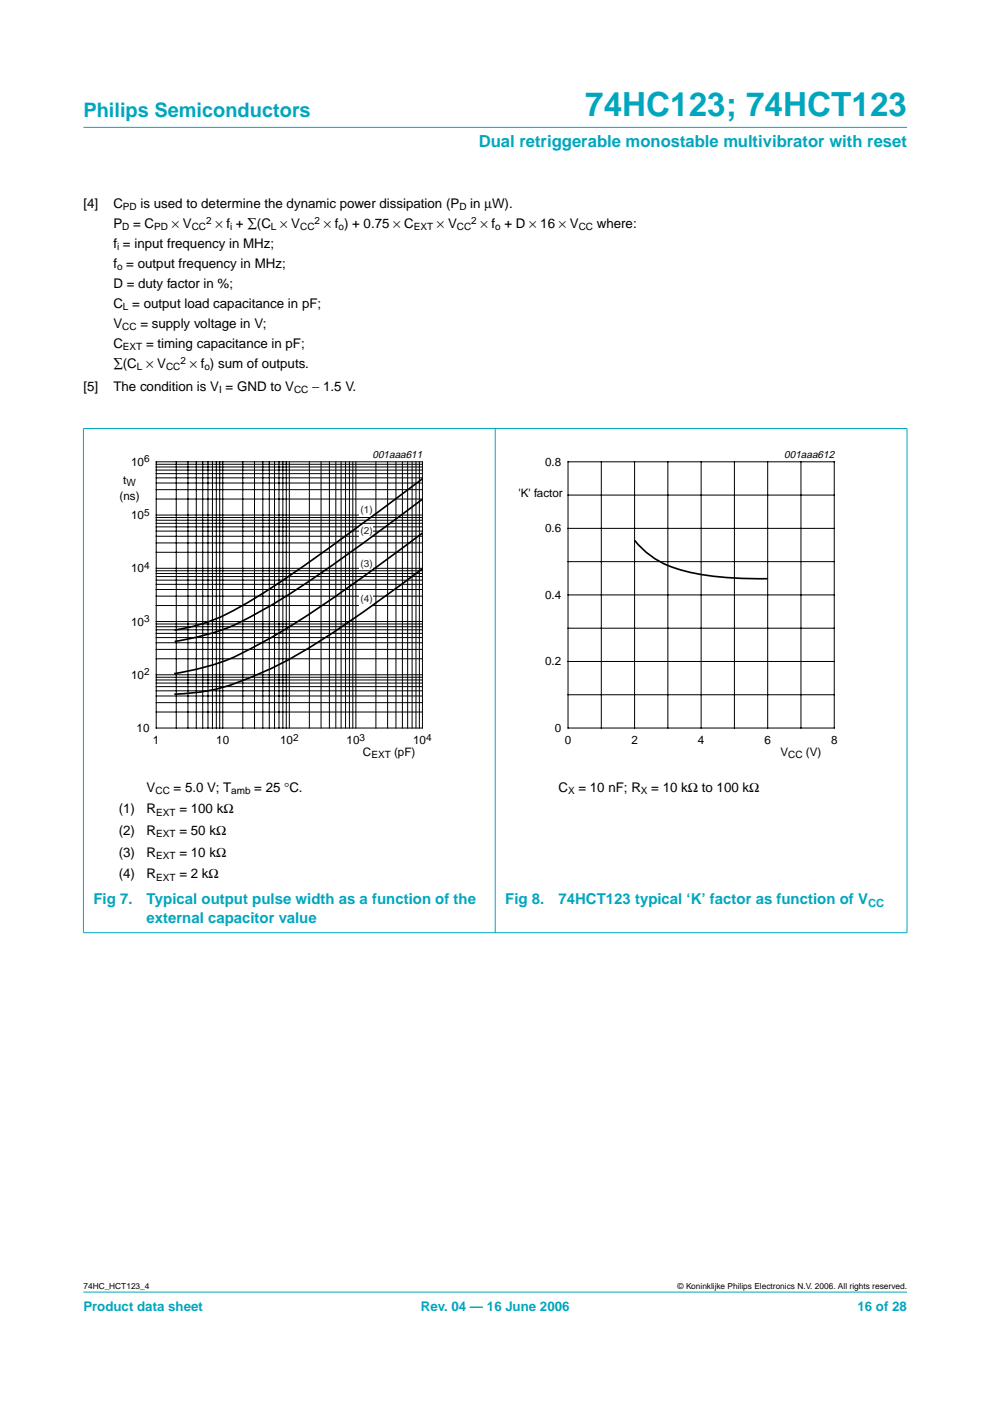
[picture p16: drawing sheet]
<svg xmlns="http://www.w3.org/2000/svg" width="210mm" height="297mm" viewBox="0 0 210 297" stroke-linecap="round" stroke-linejoin="round" font-family="sans-serif">
<defs><g id="words">
<text font-size="7.1" fill="#00a6bd" x="124.1" y="24.7">74HC123; 74HCT123</text>
<text font-size="4.2" fill="#00a6bd" x="17.7" y="24.9">Philips Semiconductors</text>
<text font-size="3.5" fill="#00a6bd" x="101.5" y="31.1">Dual retriggerable monostable multivibrator with reset</text>
<g font-size="3.2" fill="#00a6bd">
<text x="19.8" y="191.8">Fig 7.</text>
<text x="31.1" y="191.8">Typical output pulse width as a function of the</text>
<text x="107.1" y="191.8">Fig 8.</text>
<text x="118.4" y="191.8">74HCT123 typical ‘K’ factor as function of V</text>
<text x="31.1" y="195.6">external capacitor value</text>
</g>
<g font-size="2.8">
<text x="17.7" y="44.1">[4]</text>
<text x="24" y="44.1">C</text>
<text x="29.8" y="44.1">is used to determine the dynamic power dissipation (P</text>
<text x="99.7" y="44.1">in µW).</text>
<text x="24" y="52.5">f = input frequency in MHz;</text>
<text x="24" y="48.3">P</text>
<text x="28.2" y="48.3">= C</text>
<text x="36.4" y="48.3">× V</text>
<text x="45.7" y="48.3">× f + ∑(C × V</text>
<text x="68.7" y="48.3">× f ) + 0.75 × C</text>
<text x="92.7" y="48.3">× V</text>
<text x="101.9" y="48.3">× f + D × 16 × V</text>
<text x="126.5" y="48.3">where:</text>
<text x="24" y="56.8">f = output frequency in MHz;</text>
<text x="24" y="61">D = duty factor in %;</text>
<text x="24" y="65.2">C = output load capacitance in pF;</text>
<text x="24" y="69.5">V</text>
<text x="29.8" y="69.5">= supply voltage in V;</text>
<text x="24" y="77.9">∑(C × V</text>
<text x="24" y="73.7">C</text>
<text x="31" y="73.7">= timing capacitance in pF;</text>
<text x="40.2" y="77.9">× f ) sum of outputs.</text>
<text x="17.7" y="82.9">[5]</text>
<text x="24" y="82.9">The condition is V = GND to V</text>
<text x="66.2" y="82.9">− 1.5 V.</text>
<text x="31.1" y="167.9">V</text>
<text x="36.8" y="167.9">= 5.0 V; T</text>
<text x="53.9" y="167.9">= 25 °C.</text>
<text x="118.4" y="167.9">C</text>
<text x="122.6" y="167.9">= 10 nF; R</text>
<text x="138.1" y="167.9">= 10 kΩ to 100 kΩ</text>
<text x="25.2" y="172.5">(1)</text>
<text x="31.1" y="172.5">R</text>
<text x="38" y="172.5">= 100 kΩ</text>
<text x="25.2" y="177.1">(2)</text>
<text x="31.1" y="177.1">R</text>
<text x="38" y="177.1">= 50 kΩ</text>
<text x="25.2" y="181.6">(3)</text>
<text x="31.1" y="181.6">R</text>
<text x="38" y="181.6">= 10 kΩ</text>
<text x="25.2" y="186.2">(4)</text>
<text x="31.1" y="186.2">R</text>
<text x="38" y="186.2">= 2 kΩ</text>
</g>
<g font-size="2.8" fill="#00a6bd">
<text x="17.7" y="278">Product data sheet</text>
<text x="89.2" y="278">Rev. 04 — 16 June 2006</text>
<text x="181.8" y="278">16 of 28</text>
</g>
<g font-size="2.5">
<text x="27.8" y="98.8">10</text>
<text x="115.6" y="98.8">0.8</text>
<text x="25.4" y="106">(ns)</text>
<text x="26.1" y="102.5">t</text>
<text x="110" y="105.3">'K' factor</text>
<text x="27.8" y="110">10</text>
<text x="115.6" y="112.9">0.6</text>
<text x="27.8" y="121.3">10</text>
<text x="115.6" y="127">0.4</text>
<text x="27.8" y="132.6">10</text>
<text x="27.8" y="143.9">10</text>
<text x="115.6" y="141.1">0.2</text>
<text x="29" y="155.2">10</text>
<text x="117.7" y="155.2">0</text>
<text x="32.4" y="157.7">1</text>
<text x="45.9" y="157.7">10</text>
<text x="59.4" y="157.7">10</text>
<text x="73.5" y="157.7">10</text>
<text x="77" y="160.3">C</text>
<text x="83.5" y="160.3">(pF)</text>
<text x="87.6" y="157.7">10</text>
<text x="119.7" y="157.7">0</text>
<text x="133.9" y="157.7">2</text>
<text x="148" y="157.7">4</text>
<text x="162.1" y="157.7">6</text>
<text x="165.5" y="160.3">V</text>
<text x="170.9" y="160.3">(V)</text>
<text x="176.2" y="157.7">8</text>
</g>
<text font-size="2.4" fill="#00a6bd" x="184" y="192.3">CC</text>
<g font-size="2.2">
<text x="79" y="97.1">001aaa611</text>
<text x="166.3" y="97.1">001aaa612</text>
</g>
<g font-size="2.1">
<text x="26.1" y="44.6">PD</text>
<text x="43.7" y="47.4">2</text>
<text x="66.7" y="47.4">2</text>
<text x="97.4" y="44.6">D</text>
<text x="99.9" y="47.4">2</text>
<text x="24.8" y="53">i</text>
<text x="25.9" y="48.8">D</text>
<text x="32.7" y="48.8">PD</text>
<text x="40.6" y="48.8">CC</text>
<text x="48.8" y="48.8">i</text>
<text x="57.5" y="48.8">L</text>
<text x="63.6" y="48.8">CC</text>
<text x="71.8" y="48.8">o</text>
<text x="87.8" y="48.8">EXT</text>
<text x="96.9" y="48.8">CC</text>
<text x="105" y="48.8">o</text>
<text x="122.7" y="48.8">CC</text>
<text x="24.8" y="57.3">o</text>
<text x="26.1" y="65.7">L</text>
<text x="25.9" y="70">CC</text>
<text x="26.1" y="74.2">EXT</text>
<text x="38.3" y="77.1">2</text>
<text x="29" y="78.4">L</text>
<text x="35.2" y="78.4">CC</text>
<text x="43.3" y="78.4">o</text>
<text x="46.5" y="83.4">I</text>
<text x="62.3" y="83.4">CC</text>
<text x="30.5" y="98">6</text>
<text x="26.8" y="103">W</text>
<text x="30.5" y="109.3">5</text>
<text x="30.5" y="120.6">4</text>
<text x="30.5" y="131.9">3</text>
<text x="30.5" y="143.2">2</text>
<text x="62.1" y="157">2</text>
<text x="76.2" y="157">3</text>
<text x="78.7" y="160.8">EXT</text>
<text x="90.4" y="157">4</text>
<text x="167.1" y="160.8">CC</text>
<text x="33" y="168.4">CC</text>
<text x="33.1" y="173">EXT</text>
<text x="49" y="168.4">amb</text>
<text x="120.4" y="168.4">X</text>
<text x="135.9" y="168.4">X</text>
<text x="33.1" y="177.6">EXT</text>
<text x="33.1" y="182.1">EXT</text>
<text x="33.1" y="186.7">EXT</text>
</g>
<g font-size="2.1" fill="#231f20">
<text x="76.4" y="113.2">(2)</text>
<text x="76.4" y="108.8">(1)</text>
<text x="76.4" y="120.1">(3)</text>
<text x="76.4" y="127.7">(4)</text>
</g>
<g font-size="1.8">
<text x="17.7" y="273.4">74HC_HCT123_4</text>
<text x="143.7" y="273.4">© Koninklijke Philips Electronics N.V. 2006. All rights reserved.</text>
</g>
</g></defs>
<g fill="#00a6bd" stroke="#00a6bd" stroke-width=".21">
<path d="M17.7 273.9h174.6z"/>
<path d="M17.7 27h174.6z"/>
<path d="M17.7 90.9v106.8z"/>
<path d="M105 90.8v107z"/>
<path d="M192.3 90.9v106.8z"/>
<path d="M17.6 90.9h174.8z"/>
<path d="M17.6 197.7h174.8z"/>
</g>
<path d="M20.4 95.1h81.9v66.3h-81.9z" fill="none" stroke="#fff" stroke-width=".21"/>
<g fill="none" stroke="#000" stroke-width=".21">
<path d="M33.1 97.9h56.5v56.5h-56.5zM33.1 99.7h56.5M33.1 99h56.5M33.1 98.4h56.5M37.4 97.9v56.5M39.9 97.9v56.5M41.6 97.9v56.5M43 97.9v56.5M44.1 97.9v56.5M45 97.9v56.5M45.9 97.9v56.5M46.6 97.9v56.5"/>
<path d="M47.2 97.9v56.5M51.5 97.9v56.5M54 97.9v56.5M55.7 97.9v56.5M57.1 97.9v56.5M58.2 97.9v56.5M59.2 97.9v56.5M60 97.9v56.5M60.7 97.9v56.5M61.3 97.9v56.5M65.6 97.9v56.5M68.1 97.9v56.5"/>
<path d="M69.8 97.9v56.5M71.2 97.9v56.5M72.3 97.9v56.5M73.3 97.9v56.5M74.1 97.9v56.5M74.8 97.9v56.5M75.5 97.9v56.5M79.7 97.9v56.5M82.2 97.9v56.5M83.9 97.9v56.5M85.3 97.9v56.5M86.4 97.9v56.5"/>
<path d="M87.4 97.9v56.5M88.2 97.9v56.5M88.9 97.9v56.5M33.1 117.1h56.5M33.1 115.1h56.5M33.1 113.7h56.5M33.1 112.6h56.5M33.1 111.7h56.5M33.1 111h56.5M33.1 110.3h56.5M33.1 109.7h56.5M33.1 109.2h56.5"/>
<path d="M33.1 105.8h56.5M33.1 103.8h56.5M33.1 102.4h56.5M33.1 101.3h56.5M33.1 100.4h56.5M33.1 139.7h56.5M33.1 137.7h56.5M33.1 136.3h56.5M33.1 135.2h56.5M33.1 134.3h56.5M33.1 133.5h56.5M33.1 132.9h56.5"/>
<path d="M33.1 132.3h56.5M33.1 131.8h56.5M33.1 128.4h56.5M33.1 126.4h56.5M33.1 125h56.5M33.1 123.9h56.5M33.1 123h56.5M33.1 122.2h56.5M33.1 121.6h56.5M33.1 121h56.5M33.1 120.5h56.5M33.1 151h56.5"/>
<path d="M33.1 149h56.5M33.1 147.6h56.5M33.1 146.5h56.5M33.1 145.6h56.5M33.1 144.8h56.5M33.1 144.2h56.5M33.1 143.6h56.5M33.1 143.1h56.5"/>
</g>
<g fill="#fff">
<path d="M76.2 111.2h2.9v2.7h-2.9z"/>
<path d="M76.2 118.2h2.9v2.6h-2.9z"/>
<path d="M76.2 125.9h2.9v2.6h-2.9z"/>
<path d="M76.2 106.8h2.9v2.7h-2.9z"/>
</g>
<path d="M89.5 105.9l-15.2 11.2a157.2 157.2 0 0 1-23.9 15.1 51.2 51.2 0 0 1-13.4 3.8M89.5 113a357.7 357.7 0 0 1-30 21l-3.8 2.2a48.2 48.2 0 0 1-18.8 6.6M89.6 101.5a520 520 0 0 1-34.8 24.9 47.6 47.6 0 0 1-13.9 6.4l-3.9 .8M134.6 114.6a18.9 18.9 0 0 0 11.3 6.7 70.9 70.9 0 0 0 16.9 1.4M89.5 120.6a237.5 237.5 0 0 1-28.7 19.4 74.3 74.3 0 0 1-15.6 6.2l-3.2 .6-5 .4" fill="none" stroke="#000" stroke-width=".35"/>
<path d="M107.7 95.1h81.9v66.3h-81.9z" fill="none" stroke="#fff" stroke-width=".21"/>
<g fill="none" stroke="#000" stroke-width=".21">
<path d="M120.4 97.9h56.5v56.5h-56.5zM127.5 97.9v56.5M134.5 97.9v56.5M141.6 97.9v56.5M148.7 97.9v56.5M155.7 97.9v56.5M162.8 97.9v56.5M169.8 97.9v56.5M120.4 119.1h56.5M120.4 112h56.5M120.4 105h56.5M120.4 133.2h56.5"/>
<path d="M120.4 126.1h56.5M120.4 147.3h56.5M120.4 140.2h56.5"/>
</g>
<use href="#words"/>
</svg>
